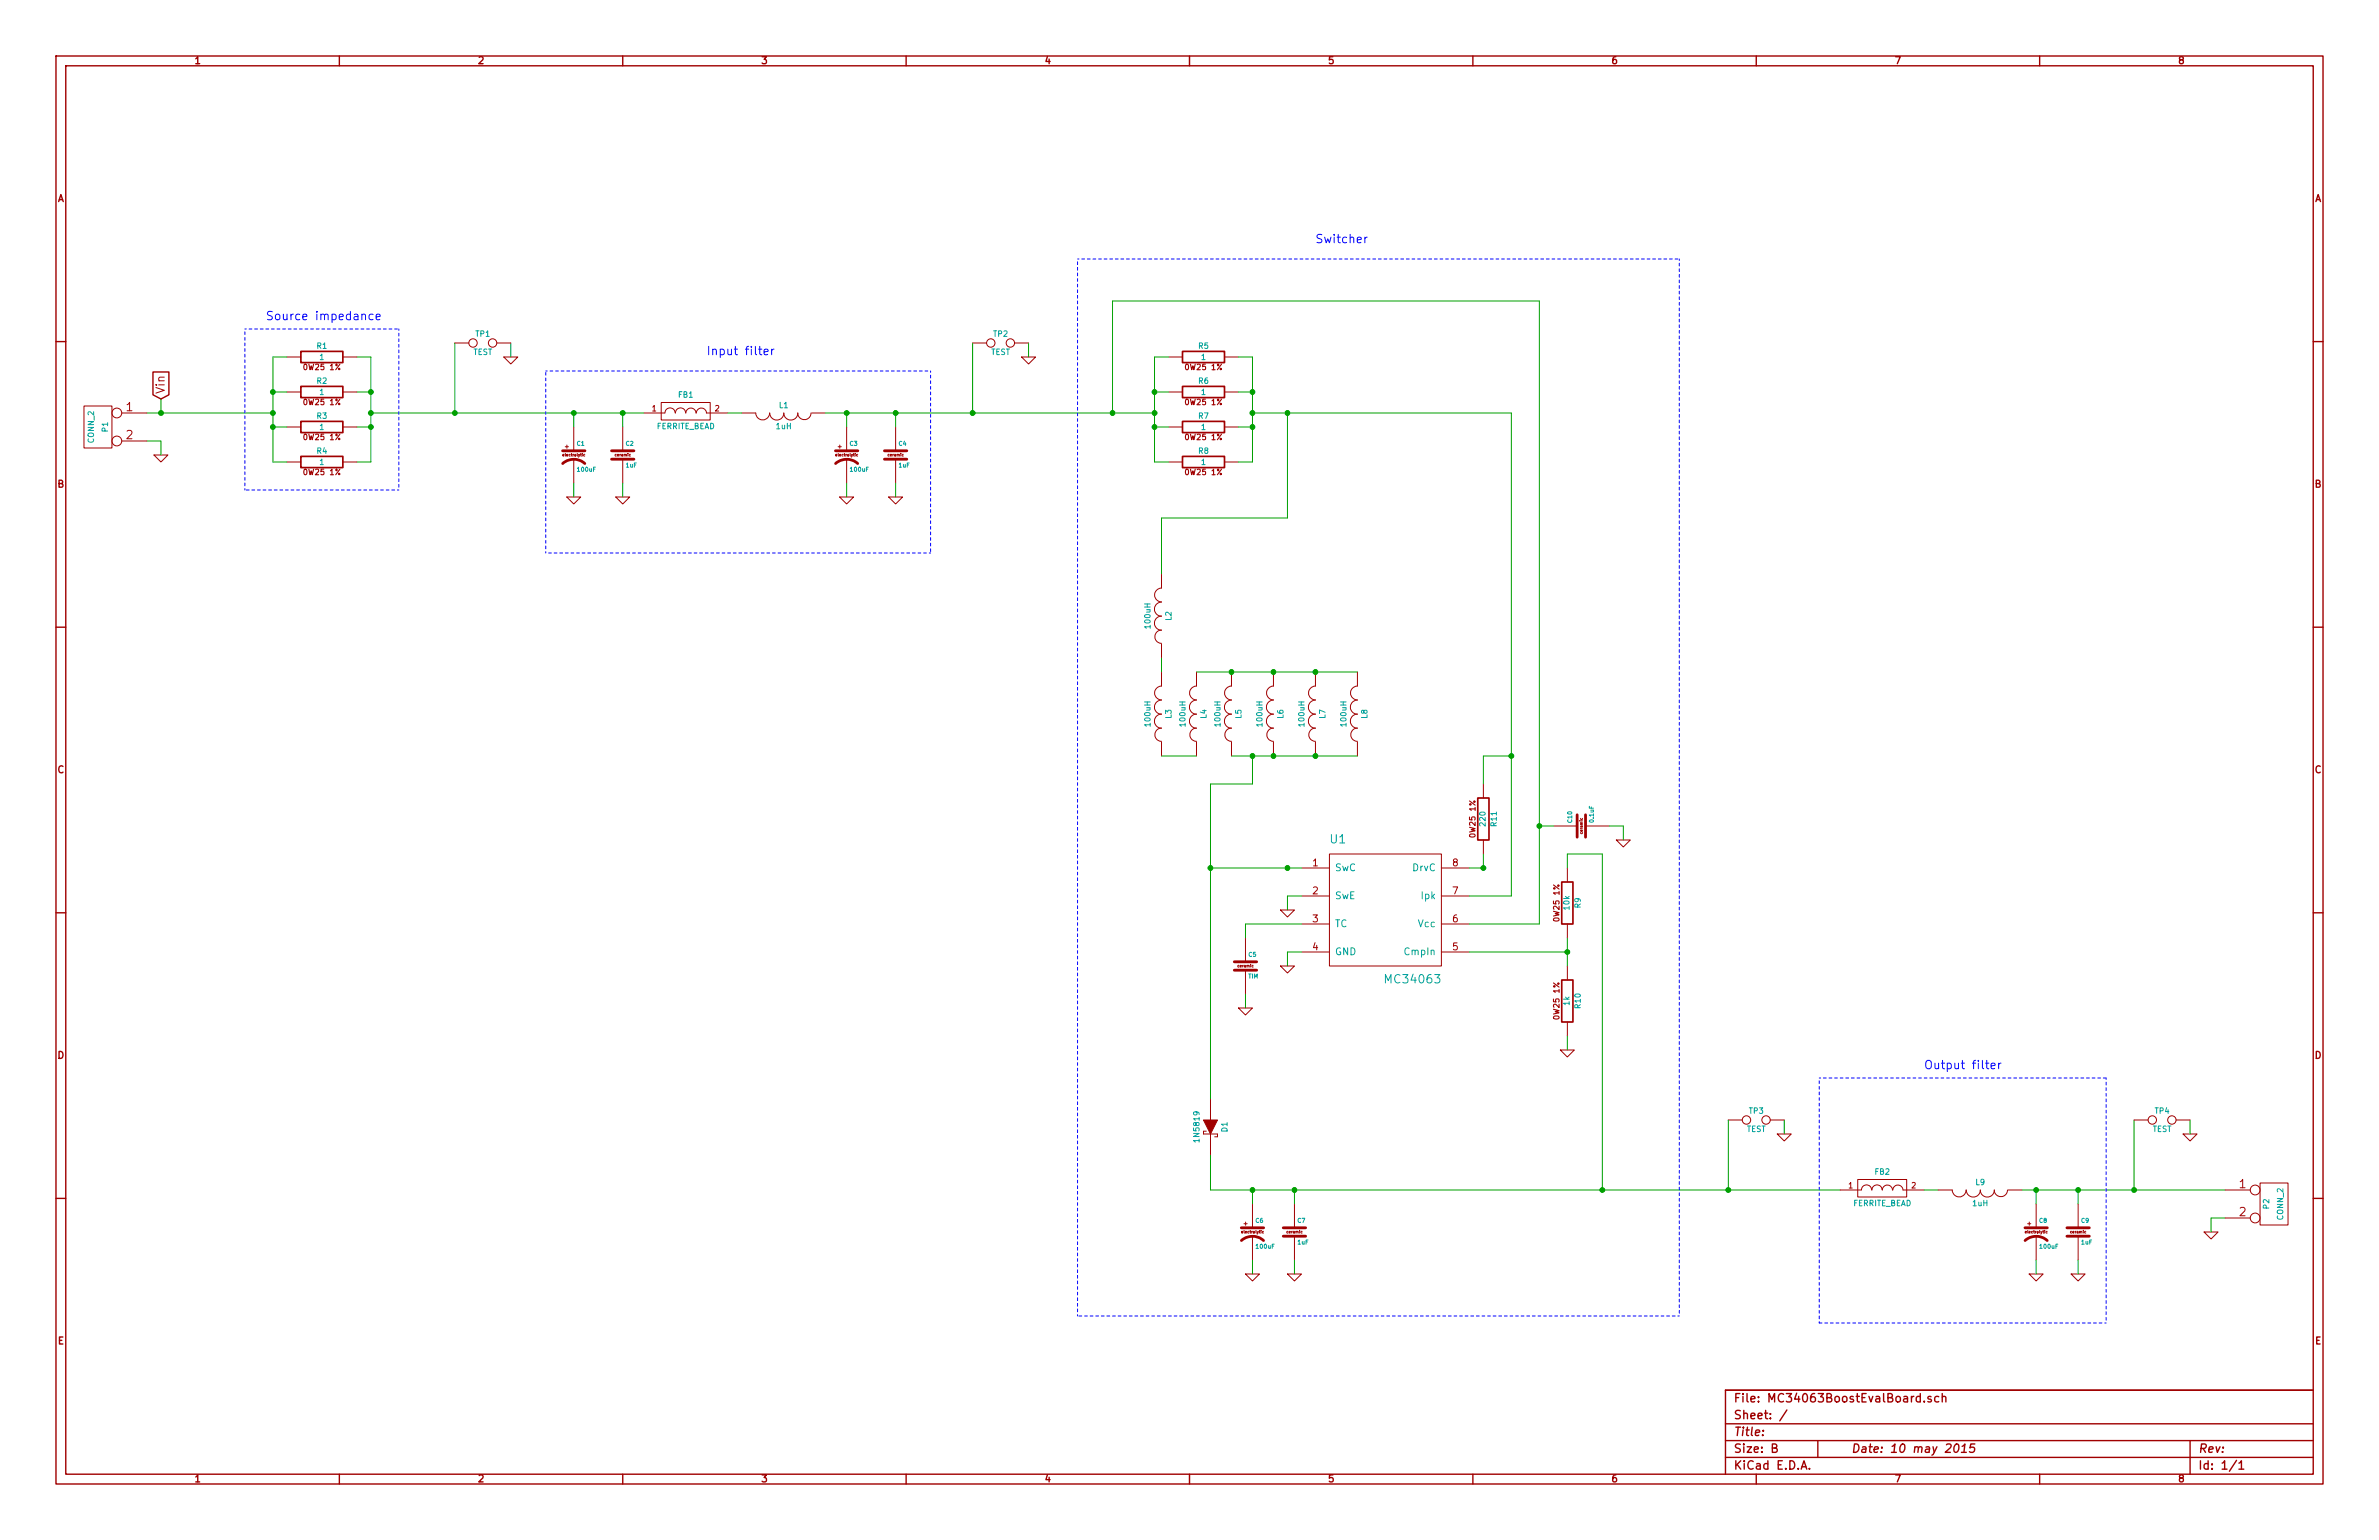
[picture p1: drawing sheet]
<svg xmlns="http://www.w3.org/2000/svg" width="432mm" height="279mm" viewBox="0 0 432 279" stroke-linecap="round" stroke-linejoin="round" font-family="sans-serif">
<defs><g id="words">
<g font-size="2.1" fill="#00f">
<text x="238.8" y="44.2">Switcher</text>
<text x="48.3" y="58.2">Source impedance</text>
<text x="128.3" y="64.5">Input filter</text>
<text x="349.2" y="194.1">Output filter</text>
</g>
<g font-size="2.1" fill="#a00000">
<text x="30" y="71.5" transform="rotate(-90 30 71.5)">Vin</text>
<text x="22.9" y="74.7">1</text>
<text x="22.9" y="79.8">2</text>
<text x="406.5" y="215.6">1</text>
<text x="406.5" y="220.7">2</text>
<text x="314.7" y="254.5">File: MC34063BoostEvalBoard.sch</text>
<text x="314.7" y="257.6">Sheet: /</text>
<text x="314.7" y="263.7">Size: B</text>
<text x="314.7" y="260.6">Title:</text>
<text x="336" y="263.7">Date: 10 may 2015</text>
<text x="399" y="263.7">Rev:</text>
<text x="314.7" y="266.7">KiCad E.D.A.</text>
<text x="399" y="266.7">Id: 1/1</text>
</g>
<g font-size="2.1" fill="#00a0a0">
<text x="241.5" y="153.1">U1</text>
<text x="251.8" y="178.5">MC34063</text>
</g>
<g font-size="1.8" fill="#a00000">
<text x="35.4" y="11.7">1</text>
<text x="86.8" y="11.7">2</text>
<text x="138.3" y="11.7">3</text>
<text x="189.7" y="11.7">4</text>
<text x="241.1" y="11.7">5</text>
<text x="292.6" y="11.7">6</text>
<text x="344" y="11.7">7</text>
<text x="395.5" y="11.7">8</text>
<text x="10.4" y="36.7">A</text>
<text x="420.1" y="36.7">A</text>
<text x="10.4" y="88.5">B</text>
<text x="420.1" y="88.5">B</text>
<text x="10.4" y="140.3">C</text>
<text x="420.1" y="140.3">C</text>
<text x="238.3" y="157.2">1</text>
<text x="263.7" y="157.2">8</text>
<text x="238.3" y="162.3">2</text>
<text x="238.3" y="167.4">3</text>
<text x="263.7" y="167.4">6</text>
<text x="263.7" y="162.3">7</text>
<text x="238.3" y="172.5">4</text>
<text x="263.7" y="172.5">5</text>
<text x="10.4" y="192.2">D</text>
<text x="420.1" y="192.2">D</text>
<text x="10.5" y="244">E</text>
<text x="420.2" y="244">E</text>
<text x="35.4" y="269">1</text>
<text x="86.8" y="269">2</text>
<text x="138.3" y="269">3</text>
<text x="189.7" y="269">4</text>
<text x="241.1" y="269">5</text>
<text x="292.6" y="269">6</text>
<text x="344" y="269">7</text>
<text x="395.5" y="269">8</text>
</g>
<g font-size="1.8" fill="#00a0a0">
<text x="242.3" y="158.1">SwC</text>
<text x="256.4" y="158.1">DrvC</text>
<text x="242.3" y="163.2">SwE</text>
<text x="258" y="163.2">Ipk</text>
<text x="242.3" y="168.3">TC</text>
<text x="242.3" y="173.4">GND</text>
<text x="255.1" y="173.4">CmpIn</text>
<text x="257.5" y="168.3">Vcc</text>
</g>
<g font-size="1.4" fill="#00a0a0">
<text x="57.5" y="63.3">R1</text>
<text x="58" y="65.4">1</text>
<text x="85.8" y="64.4">TEST</text>
<text x="86.3" y="61.1">TP1</text>
<text x="179.8" y="64.4">TEST</text>
<text x="180.3" y="61.1">TP2</text>
<text x="217.6" y="63.3">R5</text>
<text x="218.1" y="65.4">1</text>
<text x="57.5" y="69.7">R2</text>
<text x="58" y="71.7">1</text>
<text x="217.6" y="69.7">R6</text>
<text x="218.1" y="71.7">1</text>
<text x="57.5" y="76">R3</text>
<text x="119" y="77.9">FERRITE_BEAD</text>
<text x="123.1" y="72.2">FB1</text>
<text x="140.9" y="77.9">1uH</text>
<text x="141.4" y="74.1">L1</text>
<text x="217.6" y="76">R7</text>
<text x="17.1" y="80.3" transform="rotate(-90 17.1 80.3)">CONN_2</text>
<text x="19.6" y="78.3" transform="rotate(-90 19.6 78.3)">P1</text>
<text x="57.5" y="82.4">R4</text>
<text x="58" y="78.1">1</text>
<text x="217.6" y="82.4">R8</text>
<text x="218.1" y="78.1">1</text>
<text x="58" y="84.4">1</text>
<text x="218.1" y="84.4">1</text>
<text x="208.9" y="113.9" transform="rotate(-90 208.9 113.9)">100uH</text>
<text x="212.7" y="112.6" transform="rotate(-90 212.7 112.6)">L2</text>
<text x="208.9" y="131.6" transform="rotate(-90 208.9 131.6)">100uH</text>
<text x="212.7" y="130.4" transform="rotate(-90 212.7 130.4)">L3</text>
<text x="215.2" y="131.6" transform="rotate(-90 215.2 131.6)">100uH</text>
<text x="219" y="130.4" transform="rotate(-90 219 130.4)">L4</text>
<text x="221.6" y="131.6" transform="rotate(-90 221.6 131.6)">100uH</text>
<text x="225.4" y="130.4" transform="rotate(-90 225.4 130.4)">L5</text>
<text x="229.2" y="131.6" transform="rotate(-90 229.2 131.6)">100uH</text>
<text x="233" y="130.4" transform="rotate(-90 233 130.4)">L6</text>
<text x="236.8" y="131.6" transform="rotate(-90 236.8 131.6)">100uH</text>
<text x="240.6" y="130.4" transform="rotate(-90 240.6 130.4)">L7</text>
<text x="244.4" y="131.6" transform="rotate(-90 244.4 131.6)">100uH</text>
<text x="248.2" y="130.4" transform="rotate(-90 248.2 130.4)">L8</text>
<text x="269.7" y="149.8" transform="rotate(-90 269.7 149.8)">220</text>
<text x="271.7" y="149.9" transform="rotate(-90 271.7 149.9)">R11</text>
<text x="284.9" y="165" transform="rotate(-90 284.9 165)">10k</text>
<text x="286.9" y="164.7" transform="rotate(-90 286.9 164.7)">R9</text>
<text x="284.9" y="182.4" transform="rotate(-90 284.9 182.4)">1k</text>
<text x="286.9" y="182.9" transform="rotate(-90 286.9 182.9)">R10</text>
<text x="317.5" y="202.1">TP3</text>
<text x="391.1" y="202.1">TP4</text>
<text x="217.8" y="206.9" transform="rotate(-90 217.8 206.9)">1N5819</text>
<text x="222.8" y="205.4" transform="rotate(-90 222.8 205.4)">D1</text>
<text x="317" y="205.4">TEST</text>
<text x="390.6" y="205.4">TEST</text>
<text x="340.3" y="213.2">FB2</text>
<text x="358.6" y="215.1">L9</text>
<text x="336.2" y="218.9">FERRITE_BEAD</text>
<text x="358.1" y="218.9">1uH</text>
<text x="411.9" y="219.3" transform="rotate(-90 411.9 219.3)">P2</text>
<text x="414.5" y="221.3" transform="rotate(-90 414.5 221.3)">CONN_2</text>
</g>
<g font-size="1.4" fill="#a00000">
<text x="55.3" y="67.2">0W25 1%</text>
<text x="215.4" y="67.2">0W25 1%</text>
<text x="55.3" y="73.5">0W25 1%</text>
<text x="118.4" y="74.7">1</text>
<text x="129.8" y="74.7">2</text>
<text x="215.4" y="73.5">0W25 1%</text>
<text x="55.3" y="79.9">0W25 1%</text>
<text x="215.4" y="79.9">0W25 1%</text>
<text x="55.3" y="86.2">0W25 1%</text>
<text x="215.4" y="86.2">0W25 1%</text>
<text x="267.8" y="151.7" transform="rotate(-90 267.8 151.7)">0W25 1%</text>
<text x="283.1" y="166.9" transform="rotate(-90 283.1 166.9)">0W25 1%</text>
<text x="283.1" y="184.7" transform="rotate(-90 283.1 184.7)">0W25 1%</text>
<text x="335.5" y="215.6">1</text>
<text x="347" y="215.6">2</text>
</g>
<g font-size="1.1" fill="#a00000">
<text x="102.6" y="81.4">+</text>
<text x="152.1" y="81.4">+</text>
<text x="225.8" y="222.4">+</text>
<text x="368" y="222.4">+</text>
</g>
<g font-size="1.1" fill="#00a0a0">
<text x="104.7" y="80.9">C1</text>
<text x="113.6" y="80.9">C2</text>
<text x="154.3" y="80.9">C3</text>
<text x="163.1" y="80.9">C4</text>
<text x="104.9" y="85.6">100uF</text>
<text x="113.6" y="84.8">1uF</text>
<text x="154.4" y="85.6">100uF</text>
<text x="163.2" y="84.8">1uF</text>
<text x="285.4" y="149.2" transform="rotate(-90 285.4 149.2)">C10</text>
<text x="289.3" y="149.1" transform="rotate(-90 289.3 149.1)">0.1uF</text>
<text x="226.6" y="173.6">C5</text>
<text x="226.5" y="177.5">TIM</text>
<text x="227.9" y="221.9">C6</text>
<text x="235.5" y="221.9">C7</text>
<text x="370.2" y="221.9">C8</text>
<text x="377.8" y="221.9">C9</text>
<text x="228.1" y="226.6">100uF</text>
<text x="235.6" y="225.8">1uF</text>
<text x="370.3" y="226.6">100uF</text>
<text x="377.8" y="225.8">1uF</text>
</g>
<g font-size=".7" fill="#a00000">
<text x="102.3" y="82.8">electrolytic</text>
<text x="111.7" y="82.8">ceramic</text>
<text x="151.8" y="82.8">electrolytic</text>
<text x="161.2" y="82.8">ceramic</text>
<text x="287.3" y="151.2" transform="rotate(-90 287.3 151.2)">ceramic</text>
<text x="224.7" y="175.5">ceramic</text>
<text x="225.5" y="223.8">electrolytic</text>
<text x="233.6" y="223.8">ceramic</text>
<text x="367.7" y="223.8">electrolytic</text>
<text x="375.9" y="223.8">ceramic</text>
</g>
</g></defs>
<g fill="none" stroke="#a00000" stroke-width=".25">
<path d="M10.2 10.2h411.4v259h-411.4zM11.9 11.9h408v255.6h-408zM61.6 10.2v1.7M113 10.2v1.7M164.5 10.2v1.7M215.9 10.2v1.7M267.3 10.2v1.7M318.8 10.2v1.7M370.2 10.2v1.7M10.2 62h1.7M27.8 67.5h2.9v4.1l-1.5 .8-1.4-.8zM419.9 62h1.7"/>
<path d="M10.2 113.8h1.7M419.9 113.8h1.7M10.2 165.6h1.7M419.9 165.6h1.7M10.2 217.4h1.7M419.9 217.4h1.7M313.2 258.3h106.7M320 259.5v.2M324.3 255.8l-1.3 2M348.5 253.4l-.4-.1-.3 .3 .1 .6 .2 .2 .4-.1M348.5 252.8v1.6M349.2 254.2v.2"/>
<path d="M350.5 253.4l-.4-.1-.2 .3 .1 .2 .5 .1v.4h-.6M351.9 253.4l-.4-.1-.3 .3v.6l.3 .2 .4-.1M352.5 253.5l.1-.1a.36 .36 0 0 1 .6 .2v.8M352.5 252.8v1.6M419.9 252.2h-106.7v15.3M61.6 267.5v1.7M113 267.5v1.7M164.5 267.5v1.7M215.9 267.5v1.7M267.3 267.5v1.7M313.2 264.4h106.7M313.2 261.4h106.7"/>
<path d="M318.8 267.5v1.7M321.7 262.7l.7-.1 .1-.2-.1-.3-.7-.1v1.5h.6l.3-.3a.41 .41 0 0 0-.4-.5M326.9 266.5l.5-1.5 .5 1.5M327.1 266.1h.7M328.4 266.4v.1M329.9 261.4v3M354.9 262.1l.3-.1a.88 .88 0 0 1-.3 1.5l-.2-.3a1.19 1.19 0 0 1 .2-1.1zM356 263.5h.9M356.1 262.4l.5-.4-.1 1.5M358.4 262h-.7l-.1 .7 .2-.1h.5l.1 .3-.1 .5-.3 .1-.5-.1M370.2 267.5v1.7M397.5 261.4v6.1"/>
<path d="M405.9 264.9l-1.3 2M406.4 265.5l.4-.5v1.5M406.4 266.5h.9"/>
</g>
<g fill="none" stroke="#a00000" stroke-width=".18">
<path d="M15.2 73.7h5.1v7.6h-5.1zM22.1 74.9h4.6M52.1 71.1h2.5M52.1 77.5h2.5M52.1 64.8h2.5M62.2 71.1h2.6M62.2 77.5h2.6M62.2 64.8h2.6M82.5 62.2h2.6M90.2 62.2h2.5M91.4 64.8h2.6l-1.3 1.2zM104.1 77.5v4.3"/>
<path d="M113 77.5v4.3M116.8 74.9h3.8M120 73h8.9v3.2h-8.9zM120.7 74.9a.93 .93 0 0 1 .9-.9 .93 .93 0 0 1 1 .9M122.6 74.9a.93 .93 0 0 1 .9-.9 .93 .93 0 0 1 1 .9 .93 .93 0 0 1 .9-.9 .93 .93 0 0 1 .9 1M126.4 74.9a.91 .91 0 0 1 .9-.9 .91 .91 0 0 1 .9 1M128.3 74.9h3.8M134.6 74.9h2.6a1.24 1.24 0 0 0 1.2 1.3 1.24 1.24 0 0 0 1.3-1.3M139.7 74.9a1.27 1.27 0 0 0 1.3 1.3 1.27 1.27 0 0 0 1.3-1.3 1.27 1.27 0 0 0 1.2 1.3 1.27 1.27 0 0 0 1.3-1.3 1.19 1.19 0 0 0 1.2 1.2 1.19 1.19 0 0 0 1.2-1.2M147.3 74.9h2.6M153.7 77.5v4.3M162.6 77.5v4.3"/>
<path d="M176.5 62.2h2.6M184.1 62.2h2.6M185.4 64.8h2.6l-1.3 1.2zM212.1 71.1h2.5M212.1 77.5h2.5M212.1 64.8h2.5M222.2 71.1h2.6M222.2 77.5h2.6M222.2 64.8h2.6M22.1 80h4.6M27.9 82.6h2.6l-1.3 1.2zM52.1 83.8h2.5"/>
<path d="M62.2 83.8h2.6M102.9 90.2h2.5l-1.3 1.2zM104.1 83.3v4.3M106.1 82.4l-.2 .1 .1 .2h.1M111.8 90.2h2.5l-1.3 1.2zM113 83.3v4.3M114.4 82.4l-.2 .1v.2h.2M152.4 90.2h2.5l-1.2 1.2zM153.7 83.3v4.3M155.7 82.4l-.3 .1 .1 .2h.2M161.3 90.2h2.5l-1.2 1.2zM162.6 83.3v4.3"/>
<path d="M164 82.4l-.3 .1 .1 .2h.2M212.1 83.8h2.5M222.2 83.8h2.6M210.8 106.7a1.24 1.24 0 0 0-1.2 1.3 1.24 1.24 0 0 0 1.2 1.2M210.8 109.2a1.27 1.27 0 0 0-1.3 1.3 1.27 1.27 0 0 0 1.3 1.3 1.27 1.27 0 0 0-1.3 1.3 1.27 1.27 0 0 0 1.3 1.2 1.19 1.19 0 0 0-1.2 1.2 1.19 1.19 0 0 0 1.2 1.2M210.8 104.1v2.6M210.8 116.8v2.6M210.8 121.9v2.6a1.24 1.24 0 0 0-1.2 1.2 1.24 1.24 0 0 0 1.2 1.3M210.8 127a1.27 1.27 0 0 0-1.3 1.3 1.27 1.27 0 0 0 1.3 1.3 1.27 1.27 0 0 0-1.3 1.2 1.27 1.27 0 0 0 1.3 1.3 1.19 1.19 0 0 0-1.2 1.2 1.19 1.19 0 0 0 1.2 1.2M210.8 134.6v2.6M217.2 121.9v2.6a1.24 1.24 0 0 0-1.3 1.2 1.24 1.24 0 0 0 1.3 1.3M217.2 127a1.27 1.27 0 0 0-1.3 1.3 1.27 1.27 0 0 0 1.3 1.3 1.27 1.27 0 0 0-1.3 1.2 1.27 1.27 0 0 0 1.3 1.3 1.19 1.19 0 0 0-1.2 1.2 1.19 1.19 0 0 0 1.2 1.2"/>
<path d="M217.2 134.6v2.6M223.5 121.9v2.6a1.24 1.24 0 0 0-1.2 1.2 1.24 1.24 0 0 0 1.2 1.3M223.5 127a1.27 1.27 0 0 0-1.3 1.3 1.27 1.27 0 0 0 1.3 1.3 1.27 1.27 0 0 0-1.3 1.2 1.27 1.27 0 0 0 1.3 1.3 1.19 1.19 0 0 0-1.2 1.2 1.19 1.19 0 0 0 1.2 1.2M223.5 134.6v2.6M231.1 121.9v2.6a1.24 1.24 0 0 0-1.2 1.2 1.24 1.24 0 0 0 1.2 1.3M231.1 127a1.27 1.27 0 0 0-1.2 1.3 1.27 1.27 0 0 0 1.2 1.3 1.27 1.27 0 0 0-1.2 1.2 1.27 1.27 0 0 0 1.2 1.3 1.19 1.19 0 0 0-1.2 1.2 1.19 1.19 0 0 0 1.2 1.2M231.1 134.6v2.6M238.8 121.9v2.6a1.24 1.24 0 0 0-1.3 1.2 1.24 1.24 0 0 0 1.3 1.3M238.8 127a1.27 1.27 0 0 0-1.3 1.3 1.27 1.27 0 0 0 1.3 1.3 1.27 1.27 0 0 0-1.3 1.2 1.27 1.27 0 0 0 1.3 1.3 1.19 1.19 0 0 0-1.2 1.2 1.19 1.19 0 0 0 1.2 1.2M238.8 134.6v2.6M246.4 121.9v2.6a1.24 1.24 0 0 0-1.3 1.2 1.24 1.24 0 0 0 1.3 1.3M246.4 127a1.27 1.27 0 0 0-1.3 1.3 1.27 1.27 0 0 0 1.3 1.3 1.27 1.27 0 0 0-1.3 1.2 1.27 1.27 0 0 0 1.3 1.3 1.19 1.19 0 0 0-1.2 1.2 1.19 1.19 0 0 0 1.2 1.2"/>
<path d="M246.4 134.6v2.6M236.2 157.5h5.1M241.3 154.9h20.3v20.4h-20.3zM261.6 157.5h5.1M269.2 142.2v2.6M269.2 152.4v2.5M281.9 149.9h4.4M284.5 157.5v2.5M286.9 148.5l.1 .2 .2-.1v-.1M287.8 149.9h4.3M293.4 152.4h2.5l-1.3 1.3zM226.1 170.2v4.3"/>
<path d="M226.1 176v4.3M227.5 175.2h-.3l.1 .2h.2M232.4 175.3h2.5l-1.2 1.2zM232.4 165.1h2.5l-1.2 1.3zM236.2 162.6h5.1M236.2 167.6h5.1M236.2 172.7h5.1M261.6 162.6h5.1M261.6 167.6h5.1M261.6 172.7h5.1M284.5 167.6v2.6M284.5 175.3v2.5"/>
<path d="M219.7 199.4v3.8M224.8 182.9h2.5l-1.2 1.3zM283.2 190.5h2.5l-1.2 1.3zM284.5 185.4v2.6M218.9 205.2h-.5v.5h2.6v.5h-.5M219.7 205.7v3.9M227.3 218.4v4.4M234.9 218.4v4.4M313.7 203.2h2.5M321.3 203.2h2.5M322.6 205.7h2.5l-1.3 1.3zM334 215.9h3.8"/>
<path d="M337.2 214h8.9v3.2h-8.9zM337.9 215.9a.93 .93 0 0 1 .9-.9 .93 .93 0 0 1 .9 .9M339.8 215.9a.93 .93 0 0 1 .9-.9 .93 .93 0 0 1 .9 .9 .93 .93 0 0 1 1-.9 .93 .93 0 0 1 .9 .9M343.6 215.9a.91 .91 0 0 1 .9-.9 .91 .91 0 0 1 .9 .9M345.4 215.9h3.8M351.8 215.9h2.6a1.24 1.24 0 0 0 1.2 1.2 1.24 1.24 0 0 0 1.2-1.2M356.9 215.9a1.27 1.27 0 0 0 1.3 1.3 1.27 1.27 0 0 0 1.2-1.3 1.27 1.27 0 0 0 1.3 1.3 1.27 1.27 0 0 0 1.3-1.3 1.19 1.19 0 0 0 1.2 1.2 1.19 1.19 0 0 0 1.2-1.2M364.5 215.9h2.5M369.6 218.4v4.4M377.2 218.4v4.4M387.3 203.2h2.6M395 203.2h2.5"/>
<path d="M396.2 205.7h2.6l-1.3 1.3zM403.9 215.9h4.5M410.2 214.6h5.1v7.7h-5.1zM226.1 231.1h2.5l-1.3 1.3zM227.3 224.3v4.3M229.3 223.4l-.2 .1 .1 .2h.1M233.7 231.1h2.5l-1.3 1.3zM234.9 224.3v4.3M236.3 223.4l-.2 .1 .1 .2h.1M368.3 231.1h2.5l-1.2 1.3zM369.6 224.3v4.3M371.6 223.4l-.3 .1 .1 .2h.2"/>
<path d="M375.9 231.1h2.6l-1.3 1.3zM377.2 224.3v4.3M378.6 223.4l-.2 .1v.2h.2M400 223.5h2.6l-1.3 1.3zM403.9 221h4.5"/>
<circle cx="21.2" cy="74.9" r=".89"/>
<circle cx="85.9" cy="62.2" r=".76"/>
<circle cx="89.4" cy="62.2" r=".76"/>
<circle cx="179.8" cy="62.2" r=".76"/>
<circle cx="183.4" cy="62.2" r=".76"/>
<circle cx="21.2" cy="80" r=".89"/>
<circle cx="317" cy="203.2" r=".76"/>
<circle cx="320.5" cy="203.2" r=".76"/>
<circle cx="390.7" cy="203.2" r=".76"/>
<circle cx="394.2" cy="203.2" r=".76"/>
<circle cx="409.3" cy="215.9" r=".89"/>
<circle cx="409.3" cy="221" r=".89"/>
</g>
<g fill="none" stroke="#a00000" stroke-width=".51">
<path d="M102.1 81.8h4.1M102.1 84.1a3 3 0 0 1 4 0M111 81.8h4.1M111 83.3h4.1M151.6 81.8h4.1M151.7 84.1a3 3 0 0 1 4 0M160.5 81.8h4.1M160.5 83.3h4.1M286.3 147.8v4.1M287.8 147.8v4.1M224 176h4.1M224 174.5h4.1"/>
<path d="M225.3 222.8h4.1M225.3 225.1a3 3 0 0 1 4 0M232.9 222.8h4.1M232.9 224.3h4.1M367.5 222.8h4.1M367.6 225.1a3 3 0 0 1 4 0M375.2 222.8h4M375.2 224.3h4"/>
</g>
<g fill="none" stroke="#00a000" stroke-width=".18">
<path d="M26.7 74.9h22.8M29.2 72.4v2.5M49.5 77.5h2.6M49.5 71.1h2.6M52.1 64.8h-2.6v19h2.6M64.8 64.8h2.5v19h-2.5M64.8 77.5h2.5M64.8 71.1h2.5M67.3 74.9h49.5M82.5 62.2v12.7M92.7 62.2v2.6M104.1 74.9v2.6"/>
<path d="M113 74.9v2.6M132.1 74.9h2.5M149.9 74.9h59.6M153.7 74.9v2.6M162.6 74.9v2.6M176.5 62.2v12.7M186.7 62.2v2.6M201.9 74.9v-20.3h77.5v113h-12.7M209.5 77.5h2.6M209.5 71.1h2.6M212.1 64.8h-2.6v19h2.6M224.8 64.8h2.5v19h-2.5"/>
<path d="M224.8 77.5h2.5M224.8 71.1h2.5M227.3 74.9h47v87.7h-7.6M233.7 74.9v19.1h-22.9v10.1M26.7 80h2.5v2.6M104.1 87.6v2.6M113 87.6v2.6M153.7 87.6v2.6M162.6 87.6v2.6M210.8 119.4v2.5M210.8 137.2h6.4M217.2 121.9h29.2"/>
<path d="M223.5 137.2h22.9M227.3 137.2v5h-7.6v57.2M274.3 137.2h-5.1v5M219.7 157.5h16.5M269.2 154.9v2.6h-2.5M279.4 149.9h2.5M284.5 157.5v-2.6h6.3v61M292.1 149.9h2.5v2.5M236.2 172.7h-2.5v2.6M236.2 162.6h-2.5v2.5M236.2 167.6h-10.1v2.6M266.7 172.7h17.8"/>
<path d="M284.5 170.2v5.1M226.1 180.3v2.6M284.5 188v2.5M219.7 209.6v6.3h114.3M227.3 215.9v2.5M234.9 215.9v2.5M313.7 203.2v12.7M323.8 203.2v2.5M349.2 215.9h2.6M367 215.9h36.9M369.6 215.9v2.5M377.2 215.9v2.5"/>
<path d="M387.3 203.2v12.7M397.5 203.2v2.5M227.3 228.6v2.5M234.9 228.6v2.5M369.6 228.6v2.5M377.2 228.6v2.5M403.9 221h-2.6v2.5"/>
</g>
<g fill="#00a000" stroke="#00a000" stroke-width=".25">
<circle cx="153.7" cy="74.9" r=".41"/>
<circle cx="209.5" cy="77.5" r=".41"/>
<circle cx="209.5" cy="71.1" r=".41"/>
<circle cx="209.5" cy="74.9" r=".41"/>
<circle cx="227.3" cy="77.5" r=".41"/>
<circle cx="227.3" cy="71.1" r=".41"/>
<circle cx="29.2" cy="74.9" r=".41"/>
<circle cx="201.9" cy="74.9" r=".41"/>
<circle cx="227.3" cy="74.9" r=".41"/>
<circle cx="269.2" cy="157.5" r=".41"/>
<circle cx="233.7" cy="74.9" r=".41"/>
<circle cx="284.5" cy="172.7" r=".41"/>
<circle cx="162.6" cy="74.9" r=".41"/>
<circle cx="377.2" cy="215.9" r=".41"/>
<circle cx="369.6" cy="215.9" r=".41"/>
<circle cx="104.1" cy="74.9" r=".41"/>
<circle cx="113" cy="74.9" r=".41"/>
<circle cx="387.3" cy="215.9" r=".41"/>
<circle cx="82.5" cy="74.9" r=".41"/>
<circle cx="176.5" cy="74.9" r=".41"/>
<circle cx="49.5" cy="77.5" r=".41"/>
<circle cx="49.5" cy="71.1" r=".41"/>
<circle cx="67.3" cy="77.5" r=".41"/>
<circle cx="67.3" cy="71.1" r=".41"/>
<circle cx="49.5" cy="74.9" r=".41"/>
<circle cx="67.3" cy="74.9" r=".41"/>
<circle cx="231.1" cy="121.9" r=".41"/>
<circle cx="238.8" cy="121.9" r=".41"/>
<circle cx="238.8" cy="137.2" r=".41"/>
<circle cx="231.1" cy="137.2" r=".41"/>
<circle cx="313.7" cy="215.9" r=".41"/>
<circle cx="233.7" cy="157.5" r=".41"/>
<circle cx="223.5" cy="121.9" r=".41"/>
<circle cx="234.9" cy="215.9" r=".41"/>
<circle cx="227.3" cy="215.9" r=".41"/>
<circle cx="290.8" cy="215.9" r=".41"/>
<circle cx="274.3" cy="137.2" r=".41"/>
<circle cx="219.7" cy="157.5" r=".41"/>
<circle cx="227.3" cy="137.2" r=".41"/>
<circle cx="279.4" cy="149.9" r=".41"/>
</g>
<path d="M54.6 70.1h7.6v2h-7.6zM54.6 76.5h7.6v2h-7.6zM54.6 63.8h7.6v2h-7.6zM214.6 70.1h7.6v2h-7.6zM214.6 76.5h7.6v2h-7.6zM214.6 63.8h7.6v2h-7.6zM54.6 82.8h7.6v2h-7.6zM214.6 82.8h7.6v2h-7.6zM268.2 144.8h2.1v7.6h-2.1zM283.5 160h2v7.6h-2zM283.5 177.8h2v7.6h-2z" fill="none" stroke="#a00000" stroke-width=".3"/>
<path d="M218.4 203.2h2.6l-1.3 2.5z" fill="#a00000" stroke="#a00000" stroke-width=".18"/>
<path d="M67.7 57.1l-.4-.1-.3 .3 .1 .6 .2 .1 .4-.1M68.3 57.5l.7-.1-.1-.3-.4-.1-.2 .2 .1 .7h.5M247.7 43v1M248.2 43l-.3 .1-.2 .2M138.7 63.9l.7-.2-.1-.3-.4-.1-.2 .3 .1 .7h.5M140.1 63.3v1.1M140.5 63.3l-.3 .1-.1 .3M360.4 192.9h.6M360.6 192.4v1.3l.4 .2M361.4 193.4l.7-.1v-.3l-.5-.1-.2 .2 .1 .7h.6M362.8 192.9v1M363.2 192.9l-.3 .1-.1 .2" fill="none" stroke="#00f" stroke-width=".18"/>
<g fill="none" stroke="#00f" stroke-width=".18" stroke-dasharray=".5" stroke-dashoffset=".3">
<path d="M44.4 59.7h28M72.4 59.7v29.2M195.6 47h109.2M304.8 47v191.8M99.1 67.3h69.8M168.9 67.3v33M44.4 88.9v-29.2M72.4 88.9h-28M99.1 100.3v-33M168.9 100.3h-69.8M330.2 195.6h52.1M382.3 195.6v44.4"/>
<path d="M195.6 238.8v-191.8M304.8 238.8h-109.2M330.2 240v-44.4M382.3 240h-52.1"/>
</g>
<use href="#words"/>
</svg>
